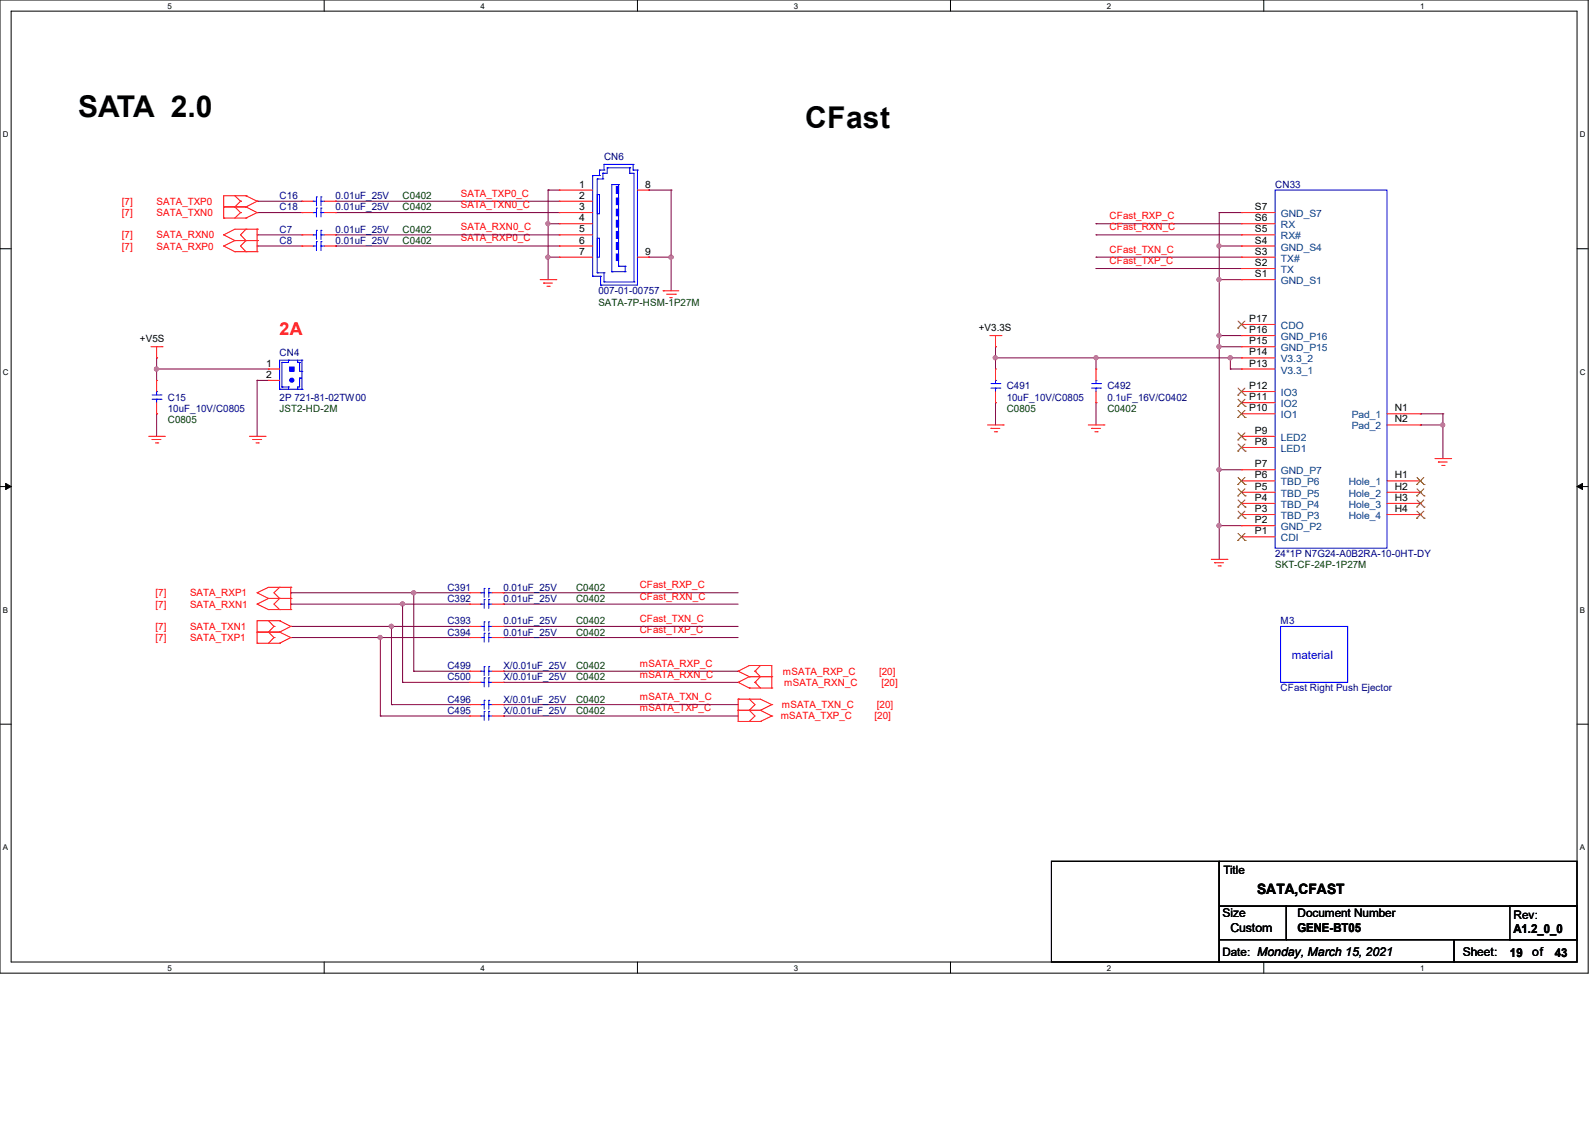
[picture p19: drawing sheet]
<svg xmlns="http://www.w3.org/2000/svg" width="297mm" height="210mm" viewBox="0 0 297 210" stroke-linecap="round" stroke-linejoin="round" font-family="sans-serif">
<defs><g id="words">
<g font-size="5.6">
<text x="14.6" y="21.8">SATA 2.0</text>
<text x="149.9" y="23.9">CFast</text>
</g>
<text font-size="3.3" fill="#f00" x="52.1" y="62.4">2A</text>
<text font-size="2.7" x="234.1" y="166.4">SATA,CFAST</text>
<g font-size="2.3">
<text x="229.1" y="173.5">Custom</text>
<text x="241.6" y="173.5">GENE-BT05</text>
<text x="281.8" y="173.7">A1.2_0_0</text>
<text x="281.2" y="178.1">19</text>
<text x="285.3" y="178.1">of</text>
<text x="289.5" y="178.1">43</text>
</g>
<text font-size="2.2" fill="#00f" x="240.5" y="122.8">material</text>
<g font-size="2.2">
<text x="227.8" y="162.8">Title</text>
<text x="227.6" y="170.7">Size</text>
<text x="241.6" y="170.7">Document Number</text>
<text x="281.8" y="171.2">Rev:</text>
<text x="227.6" y="178">Date: Monday, March 15, 2021</text>
<text x="272.4" y="178">Sheet:</text>
</g>
<g font-size="1.9" fill="#000080">
<text x="112.5" y="29.8">CN6</text>
<text x="237.5" y="35">CN33</text>
<text x="52.1" y="37.1">C16</text>
<text x="52.1" y="39.2">C18</text>
<text x="62.5" y="37.1">0.01uF_25V</text>
<text x="62.5" y="39.2">0.01uF_25V</text>
<text x="52.1" y="43.3">C7</text>
<text x="52.1" y="45.4">C8</text>
<text x="62.5" y="43.3">0.01uF_25V</text>
<text x="62.5" y="45.4">0.01uF_25V</text>
<text x="111.4" y="54.8">007-01-00757</text>
<text x="52.1" y="66.3">CN4</text>
<text x="31.2" y="74.6">C15</text>
<text x="31.2" y="76.7">10uF_10V/C0805</text>
<text x="52.1" y="74.6">2P 721-81-02TW00</text>
<text x="187.5" y="72.5">C491</text>
<text x="187.5" y="74.6">10uF_10V/C0805</text>
<text x="206.2" y="72.5">C492</text>
<text x="206.2" y="74.6">0.1uF_16V/C0402</text>
<text x="237.5" y="103.8">24*1P N7G24-A0B2RA-10-0HT-DY</text>
<text x="83.3" y="112.1">C392</text>
<text x="83.3" y="110">C391</text>
<text x="93.7" y="112.1">0.01uF_25V</text>
<text x="93.7" y="110">0.01uF_25V</text>
<text x="83.3" y="116.2">C393</text>
<text x="83.3" y="118.3">C394</text>
<text x="93.7" y="116.2">0.01uF_25V</text>
<text x="93.7" y="118.3">0.01uF_25V</text>
<text x="238.5" y="116.2">M3</text>
<text x="83.3" y="124.6">C499</text>
<text x="93.7" y="124.6">X/0.01uF_25V</text>
<text x="83.3" y="130.8">C496</text>
<text x="83.3" y="126.7">C500</text>
<text x="93.7" y="130.8">X/0.01uF_25V</text>
<text x="93.7" y="126.7">X/0.01uF_25V</text>
<text x="238.5" y="128.7">CFast Right Push Ejector</text>
<text x="83.3" y="132.9">C495</text>
<text x="93.7" y="132.9">X/0.01uF_25V</text>
</g>
<g font-size="1.9">
<text x="107.9" y="34.9">1</text>
<text x="120.1" y="34.9">8</text>
<text x="107.9" y="37">2</text>
<text x="107.9" y="39.1">3</text>
<text x="107.9" y="41.2">4</text>
<text x="233.7" y="39.1">S7</text>
<text x="233.7" y="41.2">S6</text>
<text x="107.9" y="43.3">5</text>
<text x="107.9" y="45.3">6</text>
<text x="107.9" y="47.4">7</text>
<text x="120.1" y="47.4">9</text>
<text x="233.7" y="45.3">S4</text>
<text x="233.7" y="47.4">S3</text>
<text x="233.7" y="43.3">S5</text>
<text x="233.7" y="51.6">S1</text>
<text x="233.7" y="49.5">S2</text>
<text x="232.6" y="59.9">P17</text>
<text x="26" y="63.8">+V5S</text>
<text x="182.2" y="61.7">+V3.3S</text>
<text x="232.6" y="64.1">P15</text>
<text x="232.6" y="62">P16</text>
<text x="49.6" y="68.2">1</text>
<text x="49.6" y="70.4">2</text>
<text x="232.6" y="66.2">P14</text>
<text x="232.6" y="68.2">P13</text>
<text x="232.6" y="72.4">P12</text>
<text x="232.6" y="74.5">P11</text>
<text x="232.6" y="76.6">P10</text>
<text x="259.7" y="76.6">N1</text>
<text x="233.7" y="80.8">P9</text>
<text x="233.7" y="82.8">P8</text>
<text x="259.7" y="78.7">N2</text>
<text x="233.7" y="87">P7</text>
<text x="233.7" y="89.1">P6</text>
<text x="259.7" y="89.1">H1</text>
<text x="233.7" y="91.2">P5</text>
<text x="233.7" y="93.3">P4</text>
<text x="233.7" y="95.3">P3</text>
<text x="259.7" y="91.2">H2</text>
<text x="259.7" y="93.3">H3</text>
<text x="259.7" y="95.3">H4</text>
<text x="233.7" y="97.4">P2</text>
<text x="233.7" y="99.5">P1</text>
</g>
<g font-size="1.9" fill="#f00">
<text x="22.7" y="38.1">[7]</text>
<text x="22.7" y="40.2">[7]</text>
<text x="29.2" y="38.1">SATA_TXP0</text>
<text x="29.2" y="40.2">SATA_TXN0</text>
<text x="85.8" y="36.6">SATA_TXP0_C</text>
<text x="85.8" y="38.7">SATA_TXN0_C</text>
<text x="206.6" y="40.8">CFast_RXP_C</text>
<text x="22.7" y="46.5">[7]</text>
<text x="22.7" y="44.4">[7]</text>
<text x="29.2" y="46.5">SATA_RXP0</text>
<text x="29.2" y="44.4">SATA_RXN0</text>
<text x="85.8" y="45">SATA_RXP0_C</text>
<text x="85.8" y="42.9">SATA_RXN0_C</text>
<text x="206.6" y="42.9">CFast_RXN_C</text>
<text x="206.6" y="47">CFast_TXN_C</text>
<text x="206.6" y="49.1">CFast_TXP_C</text>
<text x="29" y="111">[7]</text>
<text x="29" y="113.1">[7]</text>
<text x="35.4" y="111">SATA_RXP1</text>
<text x="35.4" y="113.1">SATA_RXN1</text>
<text x="119.1" y="109.5">CFast_RXP_C</text>
<text x="119.1" y="111.6">CFast_RXN_C</text>
<text x="29" y="119.4">[7]</text>
<text x="29" y="117.3">[7]</text>
<text x="35.4" y="119.4">SATA_TXP1</text>
<text x="35.4" y="117.3">SATA_TXN1</text>
<text x="119.1" y="117.9">CFast_TXP_C</text>
<text x="119.1" y="115.8">CFast_TXN_C</text>
<text x="119.1" y="124.1">mSATA_RXP_C</text>
<text x="145.8" y="125.6">mSATA_RXP_C</text>
<text x="163.7" y="125.6">[20]</text>
<text x="119.1" y="126.2">mSATA_RXN_C</text>
<text x="119.1" y="130.3">mSATA_TXN_C</text>
<text x="145.6" y="131.9">mSATA_TXN_C</text>
<text x="146" y="127.7">mSATA_RXN_C</text>
<text x="163.3" y="131.9">[20]</text>
<text x="164.1" y="127.7">[20]</text>
<text x="119.1" y="132.5">mSATA_TXP_C</text>
<text x="145.4" y="133.9">mSATA_TXP_C</text>
<text x="162.9" y="133.9">[20]</text>
</g>
<g font-size="1.9" fill="#004000">
<text x="75" y="37.1">C0402</text>
<text x="75" y="39.2">C0402</text>
<text x="75" y="43.3">C0402</text>
<text x="75" y="45.4">C0402</text>
<text x="111.4" y="56.9">SATA-7P-HSM-1P27M</text>
<text x="52.1" y="76.7">JST2-HD-2M</text>
<text x="187.5" y="76.7">C0805</text>
<text x="206.2" y="76.7">C0402</text>
<text x="31.2" y="78.7">C0805</text>
<text x="237.5" y="105.8">SKT-CF-24P-1P27M</text>
<text x="107.3" y="112.1">C0402</text>
<text x="107.3" y="110">C0402</text>
<text x="107.3" y="116.2">C0402</text>
<text x="107.3" y="118.3">C0402</text>
<text x="107.3" y="124.6">C0402</text>
<text x="107.3" y="130.8">C0402</text>
<text x="107.3" y="126.7">C0402</text>
<text x="107.3" y="132.9">C0402</text>
</g>
<g font-size="1.9" fill="#004080">
<text x="238.5" y="40.4">GND_S7</text>
<text x="238.5" y="46.7">GND_S4</text>
<text x="238.5" y="44.6">RX#</text>
<text x="238.5" y="42.5">RX</text>
<text x="238.5" y="52.9">GND_S1</text>
<text x="238.5" y="50.8">TX</text>
<text x="238.5" y="48.7">TX#</text>
<text x="238.5" y="65.4">GND_P15</text>
<text x="238.5" y="63.3">GND_P16</text>
<text x="238.5" y="61.3">CDO</text>
<text x="238.5" y="67.5">V3.3_2</text>
<text x="238.5" y="69.6">V3.3_1</text>
<text x="238.5" y="73.7">IO3</text>
<text x="238.5" y="75.8">IO2</text>
<text x="238.5" y="77.9">IO1</text>
<text x="251.7" y="77.9">Pad_1</text>
<text x="238.5" y="82.1">LED2</text>
<text x="251.7" y="80">Pad_2</text>
<text x="238.5" y="88.3">GND_P7</text>
<text x="238.5" y="84.2">LED1</text>
<text x="238.5" y="90.4">TBD_P6</text>
<text x="238.5" y="92.5">TBD_P5</text>
<text x="238.5" y="94.6">TBD_P4</text>
<text x="251.2" y="90.4">Hole_1</text>
<text x="251.2" y="92.5">Hole_2</text>
<text x="251.2" y="94.6">Hole_3</text>
<text x="238.5" y="98.7">GND_P2</text>
<text x="238.5" y="96.6">TBD_P3</text>
<text x="238.5" y="100.8">CDI</text>
<text x="251.2" y="96.6">Hole_4</text>
</g>
<g font-size="1.5">
<text x="31.2" y="1.6">5</text>
<text x="89.5" y="1.6">4</text>
<text x="147.8" y="1.6">3</text>
<text x="206.1" y="1.6">2</text>
<text x="264.5" y="1.6">1</text>
<text x=".6" y="25.5">D</text>
<text x="294.2" y="25.5">D</text>
<text x=".6" y="69.8">C</text>
<text x="294.2" y="69.8">C</text>
<text x=".6" y="114">B</text>
<text x="294.2" y="114">B</text>
<text x=".6" y="158.3">A</text>
<text x="294.2" y="158.3">A</text>
<text x="31.2" y="180.7">5</text>
<text x="89.5" y="180.7">4</text>
<text x="147.8" y="180.7">3</text>
<text x="206.1" y="180.7">2</text>
<text x="264.5" y="180.7">1</text>
</g>
</g></defs>
<path d="M0 0h295.7v181.2h-295.7zM2.1 2.1h291.6v177h-291.6z" fill="none" stroke="#000" stroke-width=".19"/>
<g fill="#fff">
<path d="M31.2 .3h.8v1.6h-.8z"/>
<path d="M31.2 179.4h.8v1.6h-.8z"/>
</g>
<path d="M60.4 0v2.1M60.4 179.1v2.1" fill="none" stroke="#000" stroke-width=".19"/>
<g fill="#fff">
<path d="M89.5 .3h.8v1.6h-.8z"/>
<path d="M89.5 179.4h.8v1.6h-.8z"/>
</g>
<path d="M118.7 0v2.1M118.7 179.1v2.1" fill="none" stroke="#000" stroke-width=".19"/>
<g fill="#fff">
<path d="M147.8 .3h.8v1.6h-.8z"/>
<path d="M147.8 179.4h.8v1.6h-.8z"/>
</g>
<path d="M177 0v2.1M177 179.1v2.1" fill="none" stroke="#000" stroke-width=".19"/>
<g fill="#fff">
<path d="M206.1 .3h.8v1.6h-.8z"/>
<path d="M206.1 179.4h.8v1.6h-.8z"/>
</g>
<path d="M235.3 0v2.1M235.3 179.1v2.1" fill="none" stroke="#000" stroke-width=".19"/>
<g fill="#fff">
<path d="M264.5 .3h.8v1.6h-.8z"/>
<path d="M264.5 179.4h.8v1.6h-.8z"/>
<path d="M.6 24.2h1v1.6h-1z"/>
<path d="M294.2 24.2h1.1v1.6h-1.1z"/>
<path d="M.6 68.4h1v1.7h-1z"/>
<path d="M294.2 68.4h1.1v1.7h-1.1z"/>
</g>
<path d="M0 46.3h2.1M293.7 46.3h2" fill="none" stroke="#000" stroke-width=".19"/>
<g fill="#fff">
<path d="M.6 112.7h.9v1.6h-.9z"/>
<path d="M294.2 112.7h1v1.6h-1z"/>
</g>
<path d="M0 90.6h2.1M293.7 90.6h2" fill="none" stroke="#000" stroke-width=".19"/>
<path d="M1.1 90l1 .6-1 .5zM293.7 90.6l1-.6v1.1z" fill="#000" stroke="#000" stroke-width=".19"/>
<g fill="#fff">
<path d="M.6 156.9h.9v1.7h-.9z"/>
<path d="M294.2 156.9h1v1.7h-1z"/>
</g>
<path d="M0 134.8h2.1M293.7 134.8h2M195.8 160.4h31.2v18.7h-31.2zM227 168.7h12.5v6.3h-12.5zM227 175h43.8v4.1h-43.8zM227 160.4h66.7v8.3h-66.7zM239.5 168.7h54.2v6.3h-54.2zM270.8 175h22.9v4.1h-22.9zM281.2 168.7h12.5v6.3h-12.5z" fill="none" stroke="#000" stroke-width=".19"/>
<g fill="none" stroke="#800040" stroke-width=".19">
<path d="M47.9 37.5h.1M47.9 39.6h.1M47.9 37.5h8.3M47.9 39.6h8.3M62.5 37.5h.1M62.5 39.6h.1M62.5 37.5h41.6M62.5 39.6h41.6M102.1 35.4h.1M102.1 35.4v16.7M102.1 35.4h2M120.8 35.4h.1"/>
<path d="M120.8 35.4h4.2M125 35.4h.1M125 35.4v18.7M227 39.6h.1M227 39.6h4.2M227 39.6v64.5M47.9 43.7h.1M47.9 45.8h.1M47.9 43.7h8.3M47.9 45.8h8.3M62.5 45.8h.1M62.5 43.7h.1"/>
<path d="M62.5 43.7h41.6M62.5 45.8h41.6M102.1 41.7h.1M102.1 47.9h.1M102.1 47.9h2M102.1 41.7h2M120.8 47.9h.1M120.8 47.9h4.2M125 47.9h.1M204.1 41.7h.1M204.1 43.7h.1M204.1 47.9h.1"/>
<path d="M204.1 50h.1M204.1 43.7h27.1M204.1 47.9h27.1M204.1 41.7h27.1M204.1 50h27.1M227 45.8h.1M227 52.1h.1M227 45.8h4.2M227 52.1h4.2M29.2 66.6h.1M29.2 68.7h.1M29.2 77h.1"/>
<path d="M29.2 66.6v4.2M29.2 77v4.2M29.2 68.7h20.8M47.9 70.8h.1M47.9 70.8v10.4M47.9 70.8h2.1M185.4 64.6h.1M185.4 66.6h.1M185.4 75h.1M185.4 64.6v4.1M185.4 75v4.1M185.4 66.6h45.8"/>
<path d="M204.1 66.6h.1M204.1 75h.1M204.1 66.6v2.1M204.1 75v4.1M227 62.5h.1M227 64.6h.1M227 62.5h4.2M227 64.6h4.2M229.1 66.6h.1M229.1 68.7h.1M229.1 68.7h2.1M229.1 66.6v2.1"/>
<path d="M264.5 77h.1M264.5 79.1h.1M264.5 77h4.2M264.5 79.1h4.2M268.7 77h.1M268.7 79.1h.1M268.7 77v8.4M227 87.5h.1M227 97.9h.1M227 87.5h4.2M227 97.9h4.2M54.1 116.6h.1"/>
<path d="M54.1 110.4h.1M54.1 118.7h.1M54.1 112.5h.1M54.1 110.4h33.4M54.1 112.5h33.4M54.1 116.6h33.4M54.1 118.7h33.4M70.8 118.7h.1M70.8 118.7v14.6M72.9 116.6h.1M72.9 116.6v14.6M75 112.5h.1"/>
<path d="M75 112.5v14.5M77 110.4h.1M77 110.4v14.6M93.7 110.4h.1M93.7 118.7h.1M93.7 112.5h.1M93.7 116.6h.1M93.7 110.4h43.8M93.7 112.5h43.8M93.7 116.6h43.8M93.7 118.7h43.8M70.8 133.3h.1"/>
<path d="M70.8 133.3h16.7M72.9 131.2h.1M72.9 131.2h14.6M75 127h.1M75 127h12.5M77 125h.1M77 125h10.5M93.7 125h.1M93.7 133.3h.1M93.7 127h.1M93.7 131.2h.1M93.7 125h43.8"/>
<path d="M93.7 127h43.8M93.7 131.2h43.8M93.7 133.3h43.8"/>
</g>
<g fill="#f0f" stroke="#f0f" stroke-width=".19">
<circle cx="102" cy="41.6" r=".38"/>
<circle cx="125" cy="47.9" r=".39"/>
<circle cx="102" cy="47.9" r=".38"/>
<circle cx="29.1" cy="68.7" r=".38"/>
<circle cx="268.6" cy="79.1" r=".38"/>
<circle cx="227" cy="45.8" r=".38"/>
<circle cx="227" cy="62.5" r=".38"/>
<circle cx="227" cy="52" r=".38"/>
<circle cx="229.1" cy="66.6" r=".39"/>
<circle cx="204.1" cy="66.6" r=".38"/>
<circle cx="185.3" cy="66.6" r=".38"/>
<circle cx="227" cy="87.4" r=".38"/>
<circle cx="227" cy="64.5" r=".38"/>
<circle cx="227" cy="97.9" r=".38"/>
<circle cx="75" cy="112.4" r=".39"/>
<circle cx="72.9" cy="116.6" r=".39"/>
<circle cx="70.8" cy="118.7" r=".38"/>
<circle cx="77" cy="110.4" r=".39"/>
</g>
<g fill="none" stroke="#f00" stroke-width=".19">
<path d="M41.7 38.5h.1M41.7 38.5h4.1M43.7 36.4l1.1 1.1M44.8 37.5h.1M44.8 39.6h.1M44.8 37.5l-1.1 1 1.1 1.1M44.8 39.6l-1.1 1M45.8 36.4h.1M45.8 38.5h.1M45.8 36.4h-4.1v4.2M45.8 36.4l2.1 1.1M45.8 38.5l2.1 1.1"/>
<path d="M47.9 37.5h.1M47.9 39.6h.1M47.9 37.5l-2.1 1M47.9 39.6l-2.1 1M56.2 37.5h.1M56.2 39.6h.1M56.2 37.5h2.1M56.2 39.6h2.1M60.4 37.5h2.1M60.4 39.6h2.1M62.5 37.5h.1M62.5 39.6h.1"/>
<path d="M104.1 35.4h.1M104.1 37.5h.1M104.1 39.6h.1M104.1 35.4h6.3M104.1 37.5h6.3M104.1 39.6h6.3M118.7 35.4h2.1M120.8 35.4h.1M231.2 39.6h.1M231.2 39.6h6.2M41.7 45.8h.1M41.7 43.7h.1"/>
<path d="M41.7 40.6h.1M41.7 45.8l2 1.1M41.7 43.7l2 1.1M41.7 40.6h4.1M43.7 46.9h.1M43.7 44.8h.1M43.7 44.8l-2 1M43.7 44.8h4.2M43.7 46.9h4.2M45.8 44.8h.1M45.8 46.9h.1M45.8 42.7h.1"/>
<path d="M45.8 40.6h.1M45.8 44.8l-1 1 1 1.1M45.8 42.7l-1 1 1 1.1M47.9 44.8h.1M47.9 46.9h.1M47.9 42.7h.1M47.9 42.7v4.2M47.9 42.7h-4.2l-2 1M56.2 43.7h.1M56.2 45.8h.1M56.2 43.7h2.1M56.2 45.8h2.1"/>
<path d="M60.4 43.7h2.1M60.4 45.8h2.1M62.5 43.7h.1M62.5 45.8h.1M100.6 52.1h2.9M101.2 52.7h.1M101.2 52.7h1.7M101.9 53.3h.4M102.3 53.3h.1M103.5 52.1h.1M104.1 41.7h.1M104.1 43.7h.1"/>
<path d="M104.1 45.8h.1M104.1 47.9h.1M104.1 43.7h6.3M104.1 41.7h6.3M104.1 45.8h6.3M104.1 47.9h6.3M118.7 47.9h2.1M120.8 47.9h.1M123.5 54.1h.1M123.5 54.1h2.9M124.1 54.8h1.7M124.8 55.4h.1"/>
<path d="M124.8 55.4h.4M125.8 54.8h.1M231.2 52.1h.1M231.2 45.8h.1M231.2 50h.1M231.2 47.9h.1M231.2 43.7h.1M231.2 41.7h.1M231.2 52.1h6.2M231.2 43.7h6.2M231.2 41.7h6.2M231.2 45.8h6.2"/>
<path d="M231.2 47.9h6.2M231.2 50h6.2M28.1 64.6h2.1M29.2 66.6h.1M29.2 77h.1M29.2 70.8h.1M29.2 64.6v2M29.2 70.8v2.1M29.2 75v2M30.2 64.6h.1M50 68.7h.1M50 70.8h.1"/>
<path d="M50 68.7h2.1M50 70.8h2.1M183.9 79.1h2.9M184.3 62.5h2.1M184.5 79.8h.1M184.5 79.8h1.7M185.4 64.6h.1M185.4 75h.1M185.4 68.7h.1M185.4 62.5v2.1M185.4 68.7v2.1M185.4 72.9v2.1"/>
<path d="M186.4 62.5h.1M186.8 79.1h.1M202.6 79.1h3M203.3 79.8h.1M203.3 79.8h1.6M204.1 75h.1M204.1 68.7h.1M204.1 68.7v2.1M204.1 72.9v2.1M205.6 79.1h.1M231.2 72.9h.1M231.2 75h.1"/>
<path d="M231.2 77h.1M231.2 66.6h.1M231.2 64.6h.1M231.2 68.7h.1M231.2 62.5h.1M231.2 60.4h.1M231.2 64.6h6.2M231.2 62.5h6.2M231.2 68.7h6.2M231.2 72.9h6.2M231.2 75h6.2M231.2 77h6.2"/>
<path d="M231.2 66.6h6.2M231.2 60.4h6.2M258.3 79.1h6.2M258.3 77h6.2M264.5 77h.1M264.5 79.1h.1M27.7 81.2h2.9M28.3 81.8h.1M28.3 81.8h1.7M29 82.5h.4M29.4 82.5h.1M30.6 81.2h.1"/>
<path d="M46.4 81.2h3M47.1 81.8h.1M47.1 81.8h1.6M47.7 82.5h.4M48.1 82.5h.1M49.4 81.2h.1M185.2 80.4h.4M185.6 80.4h.1M203.9 80.4h.4M204.3 80.4h.1M231.2 87.5h.1M231.2 81.2h.1"/>
<path d="M231.2 83.3h.1M231.2 89.5h.1M231.2 91.7h.1M231.2 93.7h.1M231.2 97.9h.1M231.2 95.8h.1M231.2 99.9h.1M231.2 81.2h6.2M231.2 87.5h6.2M231.2 83.3h6.2M231.2 89.5h6.2M231.2 91.7h6.2"/>
<path d="M231.2 93.7h6.2M231.2 97.9h6.2M231.2 95.8h6.2M231.2 99.9h6.2M258.3 89.5h6.2M258.3 91.7h6.2M258.3 93.7h6.2M258.3 95.8h6.2M264.5 89.5h.1M264.5 91.7h.1M264.5 93.7h.1M264.5 95.8h.1"/>
<path d="M267.2 85.4h2.9M267.8 86h.1M267.8 86h1.7M268.5 86.7h.4M268.9 86.7h.1M270.1 85.4h.1M47.9 110.4h.1M47.9 112.5h.1M47.9 119.8h.1M47.9 117.7h.1M47.9 110.4l2.1 1M47.9 112.5l2.1 1"/>
<path d="M47.9 117.7h4.2M47.9 119.8h4.2M50 111.4h.1M50 113.5h.1M50 111.4h4.1M50 111.4l-2.1 1.1M50 113.5h4.1M50 115.6l1 1M51 118.7h.1M51 116.6h.1M51 118.7l-1 1.1M51 116.6l-1 1.1 1 1"/>
<path d="M52.1 109.3h.1M52.1 111.4h.1M52.1 113.5h.1M52.1 117.7h.1M52.1 119.8h.1M52.1 115.6h.1M52.1 115.6h-4.2v4.2M52.1 109.3l-1.1 1.1 1.1 1M52.1 111.4l-1.1 1.1 1.1 1M52.1 117.7l2 1M52.1 115.6l2 1M54.1 109.3h.1"/>
<path d="M54.1 111.4h.1M54.1 113.5h.1M54.1 118.7h.1M54.1 116.6h.1M54.1 109.3h-4.1l-2.1 1.1M54.1 109.3v4.2M54.1 118.7l-2 1.1M54.1 116.6l-2 1.1M87.5 116.6h.1M87.5 118.7h.1M87.5 112.5h.1M87.5 110.4h.1"/>
<path d="M87.5 116.6h2M87.5 118.7h2M87.5 112.5h2M87.5 110.4h2M91.7 116.6h2M91.7 118.7h2M91.7 112.5h2M91.7 110.4h2M93.7 116.6h.1M93.7 118.7h.1M93.7 112.5h.1M93.7 110.4h.1"/>
<path d="M225.6 104.1h2.9M226.2 104.8h.1M226.2 104.8h1.6M226.8 105.4h.4M227.2 105.4h.1M228.5 104.1h.1M87.5 131.2h.1M87.5 133.3h.1M87.5 125h.1M87.5 127h.1M87.5 131.2h2M87.5 133.3h2"/>
<path d="M87.5 125h2M87.5 127h2M91.7 131.2h2M91.7 133.3h2M91.7 125h2M91.7 127h2M93.7 131.2h.1M93.7 133.3h.1M93.7 125h.1M93.7 127h.1M137.5 130.2h.1M137.5 132.2h.1"/>
<path d="M137.5 134.3h.1M137.5 127h.1M137.5 125h.1M137.5 130.2h4.1l2.1 1M137.5 132.2h4.1M137.5 130.2v4.1M137.5 134.3h4.1M137.5 127l2 1.1M137.5 125l2 1M139.5 130.2h.1M139.5 132.2h.1M139.5 134.3h.1"/>
<path d="M139.5 126h.1M139.5 128.1h.1M139.5 123.9h.1M139.5 130.2l1.1 1-1.1 1M139.5 132.2l1.1 1.1-1.1 1M139.5 126h4.2M139.5 128.1h4.2M139.5 126l-2 1M139.5 123.9h4.2v4.2M139.5 123.9l-2 1.1M140.6 127h.1M140.6 125h.1"/>
<path d="M140.6 127l1 1.1M140.6 125l1 1-1 1M141.6 132.2h.1M141.6 134.3h.1M141.6 132.2l2.1 1.1M141.6 123.9l-1 1.1M143.7 131.2h.1M143.7 133.3h.1M143.7 128.1h.1M143.7 126h.1M143.7 131.2l-2.1 1M143.7 133.3l-2.1 1"/>
</g>
<g fill="none" stroke="#00f" stroke-width=".19">
<path d="M58.3 37.5h.1M58.3 39.6h.1M58.3 37.5h.6M58.3 39.6h.6M58.9 36.7h.1M58.9 38.7h.1M58.9 36.7v1.6M58.9 38.7v1.7M59.8 36.7h.1M59.8 37.5h.1M59.8 38.7h.1M59.8 39.6h.1"/>
<path d="M59.8 36.7v1.6M59.8 38.7v1.7M59.8 37.5h.6M59.8 39.6h.6M110.4 32.7h.1M110.4 32.7v18.7M110.4 32.7h1.2M111.2 36.2h.4v3.6h-.4zM111.2 33.3h.1M111.2 33.3h1.1M111.2 33.3v17.5M111.6 31.7h.1"/>
<path d="M111.6 32.7h.1M111.6 31.7h.9M111.6 31.7v1M112.3 33.3h.1M112.3 32.3h.1M112.3 32.3v1M112.5 30.6h.1M112.5 31.7h.1M112.5 30.6h5.4M112.5 30.6v1.1M113.1 31.2h.1M113.1 31.2h4.2"/>
<path d="M113.1 31.2v1.1h-.8M115.2 34.4h.1M115.2 34.4h-1.3v16.2M115.2 34.4v15.2M117.3 31.2h.1M117.3 32.3h.1M117.3 32.3h.8v20.2M117.3 31.2v1.1M117.9 31.7h.1M117.9 30.6h.1M117.9 31.7h.8M117.9 30.6v1.1"/>
<path d="M118.7 31.7h.1M118.7 31.7v21.4h-6.9M237.4 35.4h20.9v66.7h-20.9zM58.3 43.7h.1M58.3 45.8h.1M58.3 43.7h.6M58.3 45.8h.6M58.9 42.9h.1M58.9 45h.1M58.9 42.9v1.7M58.9 45v1.7M59.8 42.9h.1"/>
<path d="M59.8 43.7h.1M59.8 45h.1M59.8 45.8h.1M59.8 43.7h.6M59.8 42.9v1.7M59.8 45v1.7M59.8 45.8h.6M110.4 51.4h.1M110.4 51.4h1.4M111.2 44.4h.4v3.5h-.4zM111.2 50.8h.1M111.2 50.8h1.3"/>
<path d="M111.8 53.1h.1M111.8 51.4h.1M111.8 51.4v1.7M112.5 52.5h.1M112.5 50.8h.1M112.5 52.5h5.6M112.5 50.8v1.7M113.9 50.6h.1M113.9 50.6h2.5M115.2 49.6h.1M115.2 49.6h1.2M116.4 49.6h.1"/>
<path d="M116.4 50.6h.1M116.4 49.6v1M118.1 52.5h.1M28.3 73.5h1.7M28.3 74.3h1.7M29.2 72.9h.1M29.2 74.3h.1M29.2 72.9v.6M29.2 74.3v.7M30 73.5h.1M30 74.3h.1M52.1 72.5h.1"/>
<path d="M52.1 72.5h4.1M52.5 72.1h.1M52.5 67.5h.1M52.5 67.5v4.6M52.5 72.1h1.2M53.7 72.1h.1M53.7 67.1h.1M53.7 67.1v.4h-1.2M53.7 72.1v.4M55.4 67.5h.1M55.4 72.5h.1M55.4 72.1h.1"/>
<path d="M55.4 67.5h.4M55.4 67.1v.4M55.4 72.1v.4M55.8 67.5h.1M55.8 70.4h.1M55.8 67.5v1.6h.4M55.8 70.4v1.7h-.4M55.8 70.4h.4M56.2 67.1h.1M56.2 72.5h.1M56.2 69.1h.1M56.2 67.1h-4.1v5.4"/>
<path d="M56.2 67.1v5.4M184.5 71.4h1.7M184.5 72.3h1.7M185.4 70.8h.1M185.4 72.3h.1M185.4 70.8v.6M185.4 72.3v.6M186.2 71.4h.1M186.2 72.3h.1M203.3 71.4h1.6M203.3 72.3h1.6M204.1 70.8h.1"/>
<path d="M204.1 72.3h.1M204.1 70.8v.6M204.1 72.3v.6M204.9 71.4h.1M204.9 72.3h.1M89.5 116.6h.1M89.5 118.7h.1M89.5 112.5h.1M89.5 110.4h.1M89.5 116.6h.7M89.5 118.7h.7M89.5 112.5h.7"/>
<path d="M89.5 110.4h.7M90.2 115.8h.1M90.2 117.9h.1M90.2 111.6h.1M90.2 109.6h.1M90.2 109.6v1.6M90.2 111.6v1.7M90.2 115.8v1.7M90.2 117.9v1.6M91 115.8h.1M91 116.6h.1M91 117.9h.1"/>
<path d="M91 118.7h.1M91 111.6h.1M91 112.5h.1M91 109.6h.1M91 110.4h.1M91 116.6h.7M91 109.6v1.6M91 111.6v1.7M91 115.8v1.7M91 117.9v1.6M91 118.7h.7M91 112.5h.7"/>
<path d="M91 110.4h.7M238.5 116.6h12.5v10.4h-12.5zM89.5 131.2h.1M89.5 133.3h.1M89.5 125h.1M89.5 127h.1M89.5 131.2h.7M89.5 133.3h.7M89.5 125h.7M89.5 127h.7M90.2 130.4h.1M90.2 132.5h.1"/>
<path d="M90.2 124.1h.1M90.2 126.2h.1M90.2 124.1v1.7M90.2 126.2v1.7M90.2 130.4v1.6M90.2 132.5v1.6M91 130.4h.1M91 131.2h.1M91 132.5h.1M91 133.3h.1M91 124.1h.1M91 125h.1"/>
<path d="M91 126.2h.1M91 127h.1M91 124.1v1.7M91 126.2v1.7M91 130.4v1.6M91 132.5v1.6M91 131.2h.7M91 133.3h.7M91 125h.7M91 127h.7"/>
</g>
<g fill="#00f" stroke="#00f" stroke-width=".19">
<path d="M114.8 34.8h.4v1.2h-.4z" fill-rule="evenodd"/>
<path d="M114.8 38.9h.4v1.3h-.4z" fill-rule="evenodd"/>
<path d="M114.8 36.9h.4v1.2h-.4z" fill-rule="evenodd"/>
<path d="M114.8 41h.4v1.3h-.4z" fill-rule="evenodd"/>
<path d="M114.8 43.1h.4v1.3h-.4z" fill-rule="evenodd"/>
<path d="M114.8 47.3h.4v1.2h-.4z" fill-rule="evenodd"/>
<path d="M114.8 45.2h.4v1.2h-.4z" fill-rule="evenodd"/>
<path d="M53.9 68.3h.9v.8h-.9z" fill-rule="evenodd"/>
<circle cx="54.3" cy="70.8" r=".39"/>
</g>
<g fill="none" stroke="#804000" stroke-width=".19">
<path d="M230.5 59.8l1.4 1.3M231.8 59.8l-1.3 1.3M230.5 73.6h.1M230.5 75.6h.1M230.5 77.7h.1M230.5 61.1h.1M230.5 72.3l1.4 1.3M230.5 74.3l1.4 1.3M230.5 76.4l1.4 1.3M231.8 72.3l-1.3 1.3M231.8 74.3l-1.3 1.3M231.8 76.4l-1.3 1.3"/>
<path d="M231.9 73.6h.1M231.9 75.6h.1M231.9 77.7h.1M231.9 61.1h.1M230.5 81.9h.1M230.5 84h.1M230.5 90.2h.1M230.5 92.3h.1M230.5 94.4h.1M230.5 96.5h.1M230.5 80.6l1.4 1.3M230.5 82.7l1.4 1.3"/>
<path d="M230.5 88.9l1.4 1.3M230.5 91l1.4 1.3M230.5 93.1l1.4 1.3M230.5 95.2l1.4 1.3M230.5 99.3l1.4 1.3M231.8 80.6l-1.3 1.3M231.8 82.7l-1.3 1.3M231.8 88.9l-1.3 1.3M231.8 91l-1.3 1.3M231.8 93.1l-1.3 1.3M231.8 95.2l-1.3 1.3M231.8 99.3l-1.3 1.3"/>
<path d="M231.9 81.9h.1M231.9 84h.1M231.9 90.2h.1M231.9 92.3h.1M231.9 94.4h.1M231.9 96.5h.1M263.8 90.2h.1M263.8 92.3h.1M263.8 94.4h.1M263.8 96.5h.1M263.9 88.9l1.3 1.3M263.9 91l1.3 1.3"/>
<path d="M263.9 93.1l1.3 1.3M263.9 95.2l1.3 1.3M265.1 88.9l-1.3 1.3M265.1 91l-1.3 1.3M265.1 93.1l-1.3 1.3M265.1 95.2l-1.3 1.3M265.2 90.2h.1M265.2 92.3h.1M265.2 94.4h.1M265.2 96.5h.1M230.5 100.6h.1M231.9 100.6h.1"/>
</g>
<use href="#words"/>
</svg>
